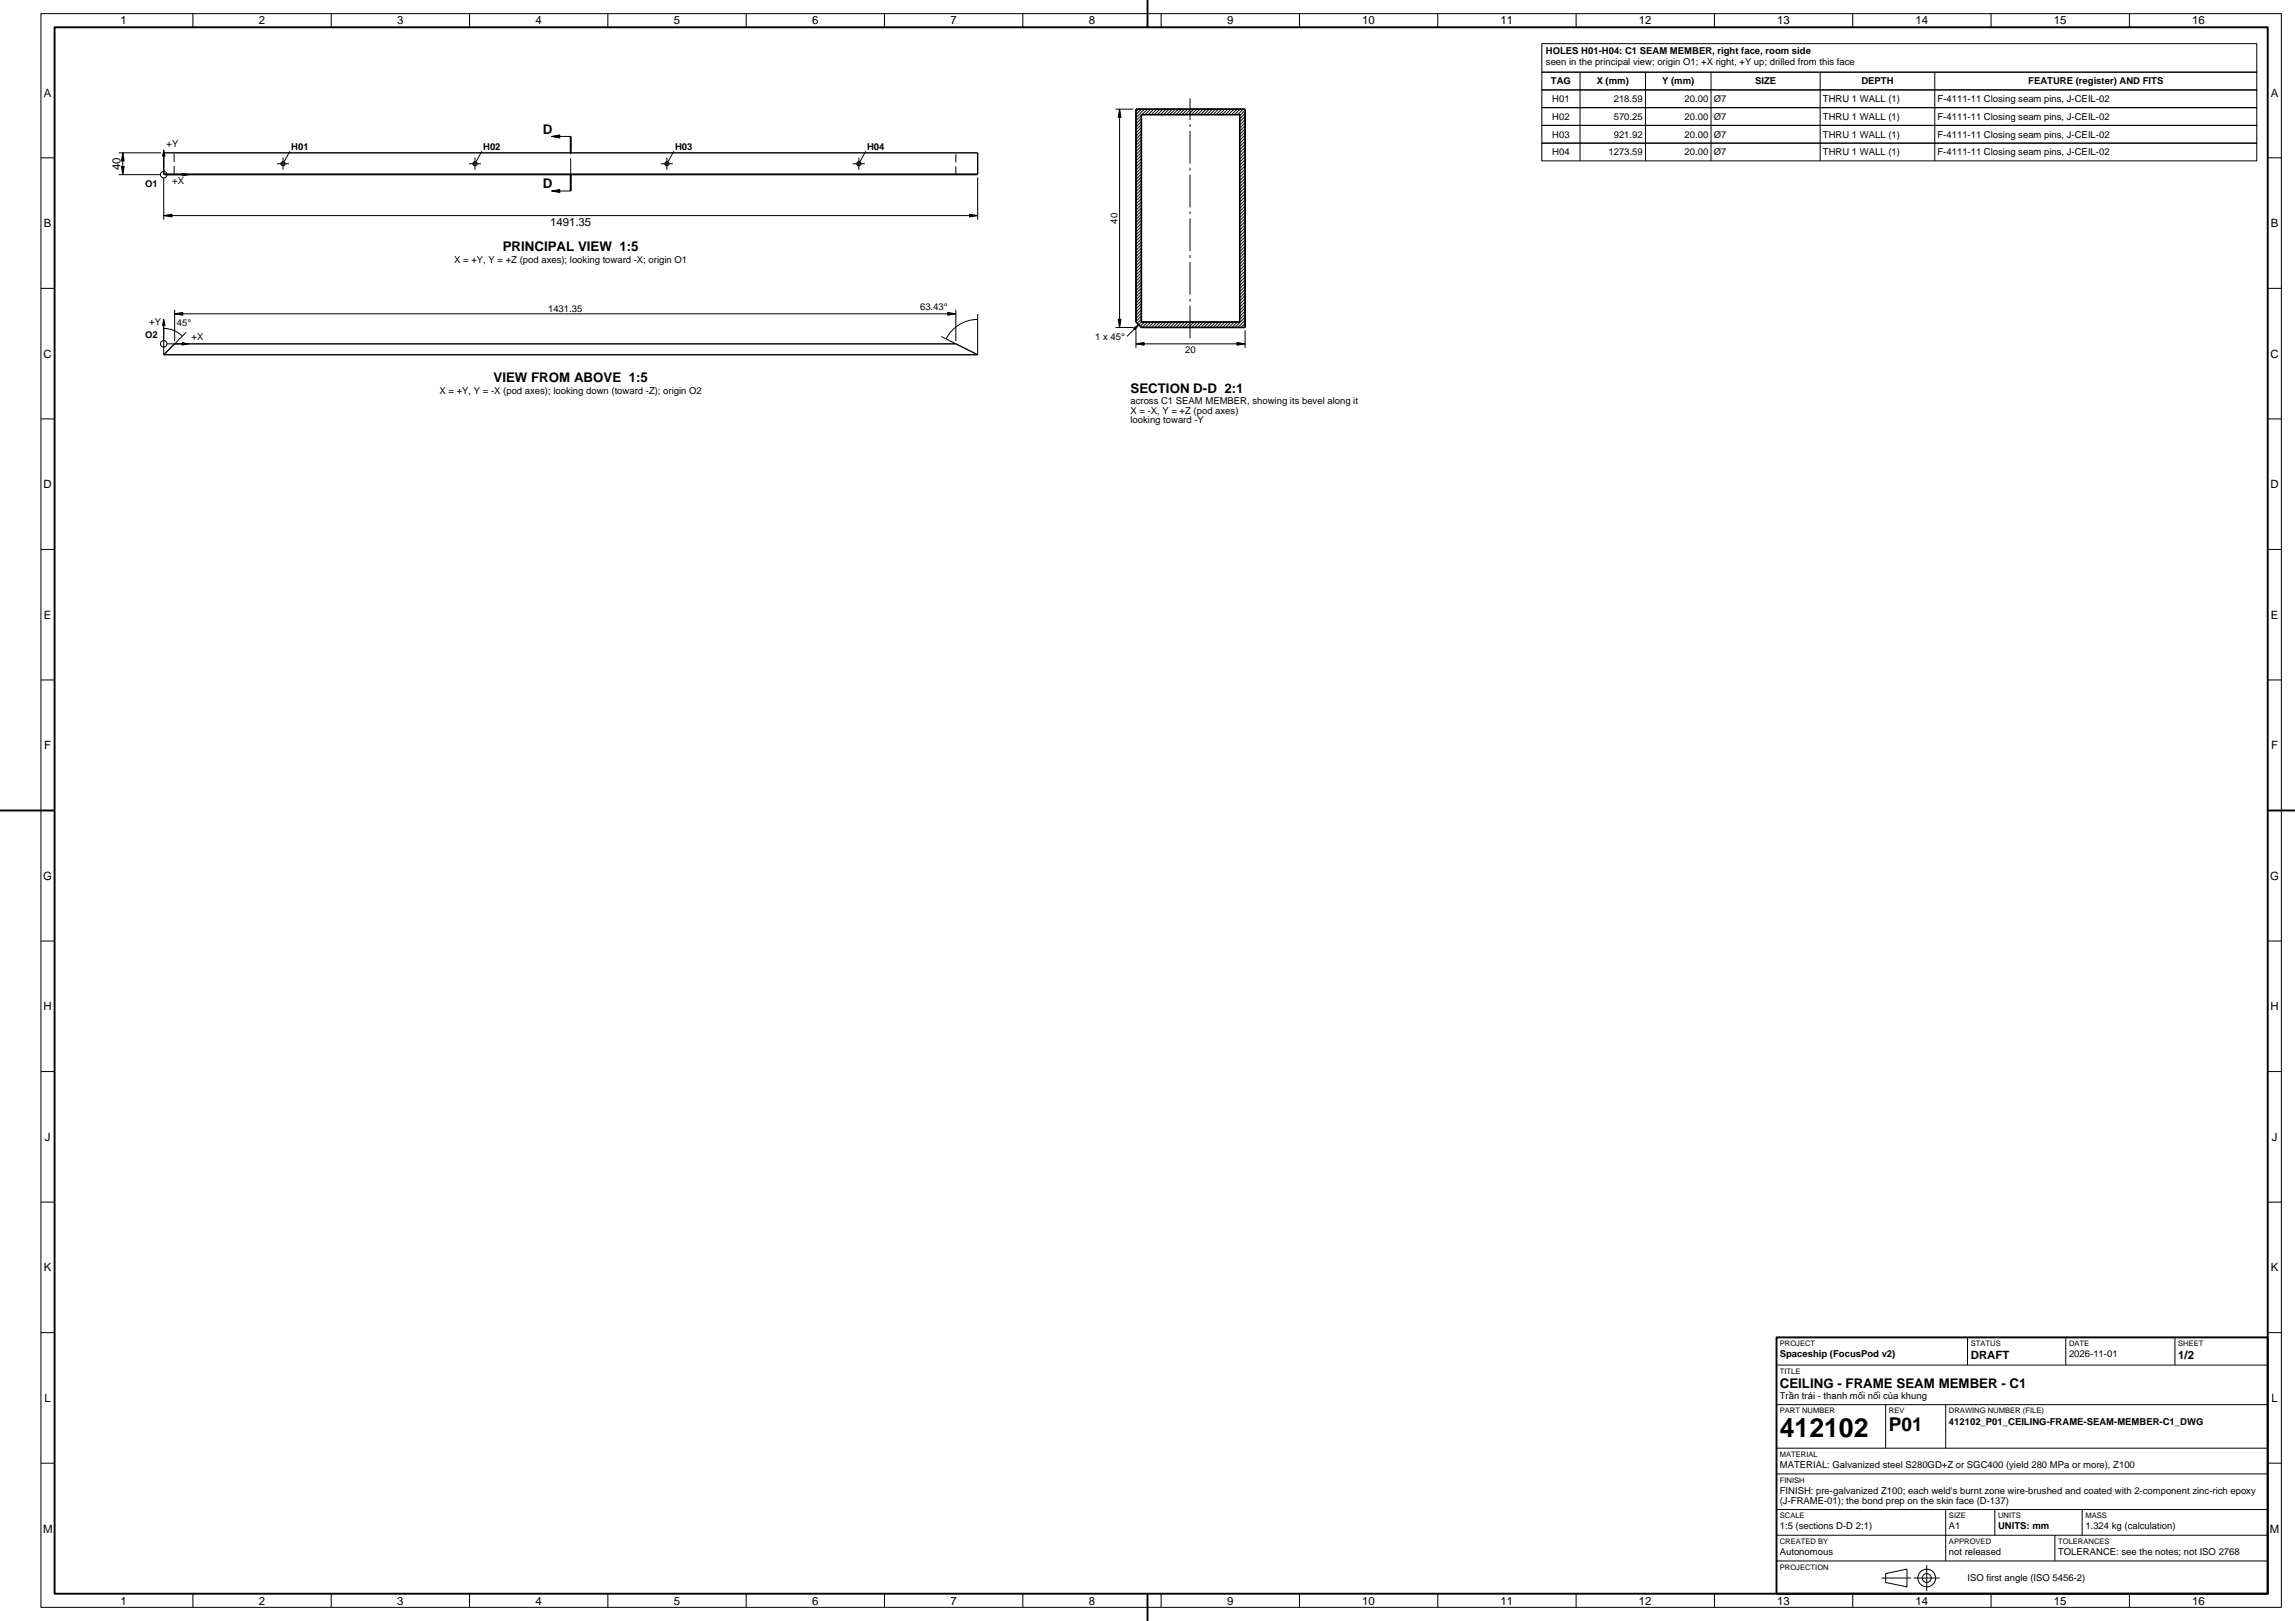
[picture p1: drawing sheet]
<svg xmlns="http://www.w3.org/2000/svg" width="841mm" height="594mm" viewBox="0 0 841 594" stroke-linecap="round" stroke-linejoin="round" font-family="sans-serif">
<defs><g id="words">
<text font-size="9.7" x="652.2" y="526.5">412102</text>
<text font-size="7" x="692.2" y="524.5">P01</text>
<g font-size="4.9">
<text x="198.9" y="49">D</text>
<text x="198.9" y="69">D</text>
<text x="184.2" y="92">PRINCIPAL VIEW 1:5</text>
<text x="180.8" y="140">VIEW FROM ABOVE 1:5</text>
<text x="414.3" y="144">SECTION D-D 2:1</text>
<text x="652.2" y="508.5">CEILING - FRAME SEAM MEMBER - C1</text>
</g>
<g font-size="4.2">
<text x="44.2" y="8.8">1</text>
<text x="94.9" y="8.8">2</text>
<text x="145.6" y="8.8">3</text>
<text x="196.2" y="8.8">4</text>
<text x="246.9" y="8.8">5</text>
<text x="297.6" y="8.8">6</text>
<text x="348.3" y="8.8">7</text>
<text x="399" y="8.8">8</text>
<text x="449.7" y="8.8">9</text>
<text x="499.2" y="8.8">10</text>
<text x="549.9" y="8.8">11</text>
<text x="600.6" y="8.8">12</text>
<text x="651.3" y="8.8">13</text>
<text x="702" y="8.8">14</text>
<text x="752.6" y="8.8">15</text>
<text x="803.3" y="8.8">16</text>
<text x="16.1" y="35.4">A</text>
<text x="832.1" y="35.4">A</text>
<text x="44.2" y="62.3" transform="rotate(-90 44.2 62.3)">40</text>
<text x="16.1" y="83.3">B</text>
<text x="201.6" y="82.8">1491.35</text>
<text x="832.1" y="83.3">B</text>
<text x="16" y="131.1">C</text>
<text x="832" y="131.1">C</text>
<text x="16" y="178.9">D</text>
<text x="832" y="178.9">D</text>
<text x="16.1" y="226.7">E</text>
<text x="832.1" y="226.7">E</text>
<text x="16.2" y="274.6">F</text>
<text x="832.2" y="274.6">F</text>
<text x="15.9" y="322.4">G</text>
<text x="831.9" y="322.4">G</text>
<text x="16" y="370.3">H</text>
<text x="832" y="370.3">H</text>
<text x="16.5" y="418.1">J</text>
<text x="832.5" y="418.1">J</text>
<text x="16.1" y="465.9">K</text>
<text x="832.1" y="465.9">K</text>
<text x="722.2" y="497.9">DRAFT</text>
<text x="798.2" y="497.9">1/2</text>
<text x="16.3" y="513.7">L</text>
<text x="832.3" y="513.7">L</text>
<text x="15.8" y="561.6">M</text>
<text x="831.8" y="561.6">M</text>
<text x="44.2" y="588.2">1</text>
<text x="94.9" y="588.2">2</text>
<text x="145.6" y="588.2">3</text>
<text x="196.2" y="588.2">4</text>
<text x="246.9" y="588.2">5</text>
<text x="297.6" y="588.2">6</text>
<text x="348.3" y="588.2">7</text>
<text x="399" y="588.2">8</text>
<text x="449.7" y="588.2">9</text>
<text x="499.2" y="588.2">10</text>
<text x="549.9" y="588.2">11</text>
<text x="600.6" y="588.2">12</text>
<text x="651.3" y="588.2">13</text>
<text x="702" y="588.2">14</text>
<text x="752.6" y="588.2">15</text>
<text x="803.3" y="588.2">16</text>
</g>
<g font-size="3.5">
<text x="566.5" y="19.7">HOLES H01-H04: C1 SEAM MEMBER, right face, room side</text>
<text x="566.5" y="23.8">seen in the principal view; origin O1; +X right, +Y up; drilled from this face</text>
<text x="568.3" y="31">TAG</text>
<text x="585.1" y="31">X (mm)</text>
<text x="609.1" y="31">Y (mm)</text>
<text x="643.1" y="31">SIZE</text>
<text x="682.1" y="31">DEPTH</text>
<text x="743.2" y="31">FEATURE (register) AND FITS</text>
<text x="568.8" y="37.4">H01</text>
<text x="591.4" y="37.4">218.59</text>
<text x="617.3" y="37.4">20.00</text>
<text x="628" y="37.4">Ø7</text>
<text x="668" y="37.4">THRU 1 WALL (1)</text>
<text x="710" y="37.4">F-4111-11 Closing seam pins, J-CEIL-02</text>
<text x="568.8" y="43.9">H02</text>
<text x="591.4" y="43.9">570.25</text>
<text x="617.3" y="43.9">20.00</text>
<text x="628" y="43.9">Ø7</text>
<text x="668" y="43.9">THRU 1 WALL (1)</text>
<text x="710" y="43.9">F-4111-11 Closing seam pins, J-CEIL-02</text>
<text x="61" y="53.8">+Y</text>
<text x="568.8" y="50.5">H03</text>
<text x="591.4" y="50.5">921.92</text>
<text x="617.3" y="50.5">20.00</text>
<text x="628" y="50.5">Ø7</text>
<text x="668" y="50.5">THRU 1 WALL (1)</text>
<text x="710" y="50.5">F-4111-11 Closing seam pins, J-CEIL-02</text>
<text x="106.7" y="55">H01</text>
<text x="177.1" y="55">H02</text>
<text x="247.4" y="55">H03</text>
<text x="317.7" y="55">H04</text>
<text x="568.8" y="57">H04</text>
<text x="589.4" y="57">1273.59</text>
<text x="617.3" y="57">20.00</text>
<text x="628" y="57">Ø7</text>
<text x="668" y="57">THRU 1 WALL (1)</text>
<text x="710" y="57">F-4111-11 Closing seam pins, J-CEIL-02</text>
<text x="53.2" y="68.7">O1</text>
<text x="63.1" y="67.5">+X</text>
<text x="409.5" y="81.9" transform="rotate(-90 409.5 81.9)">40</text>
<text x="166.5" y="96.2">X = +Y, Y = +Z (pod axes); looking toward -X; origin O1</text>
<text x="337.2" y="113.4">63.43°</text>
<text x="54.6" y="119">+Y</text>
<text x="64.8" y="119.6">45°</text>
<text x="200.8" y="114.2">1431.35</text>
<text x="53.2" y="123.8">O2</text>
<text x="70.2" y="124.5">+X</text>
<text x="401.3" y="124.5">1 x 45°</text>
<text x="434.3" y="129.3">20</text>
<text x="161.1" y="144.2">X = +Y, Y = -X (pod axes); looking down (toward -Z); origin O2</text>
<text x="414.3" y="148.2">across C1 SEAM MEMBER, showing its bevel along it</text>
<text x="414.3" y="151.6">X = -X, Y = +Z (pod axes)</text>
<text x="414.3" y="155">looking toward -Y</text>
<text x="652.2" y="497.4">Spaceship (FocusPod v2)</text>
<text x="758.2" y="497.4">2026-11-01</text>
<text x="652.2" y="512.6">Trần trái - thanh mối nối của khung</text>
<text x="714.2" y="522">412102_P01_CEILING-FRAME-SEAM-MEMBER-C1_DWG</text>
<text x="652.2" y="538">MATERIAL: Galvanized steel S280GD+Z or SGC400 (yield 280 MPa or more), Z100</text>
<text x="652.2" y="547.4">FINISH: pre-galvanized Z100; each weld's burnt zone wire-brushed and coated with 2-component zinc-rich epoxy</text>
<text x="652.2" y="551">(J-FRAME-01); the bond prep on the skin face (D-137)</text>
<text x="652.2" y="560.4">1:5 (sections D-D 2:1)</text>
<text x="714.2" y="560.4">A1</text>
<text x="732.2" y="560.4">UNITS: mm</text>
<text x="764.2" y="560.4">1.324 kg (calculation)</text>
<text x="652.2" y="569.9">Autonomous</text>
<text x="714.2" y="569.9">not released</text>
<text x="754.2" y="569.9">TOLERANCE: see the notes; not ISO 2768</text>
<text x="721" y="579.2">ISO first angle (ISO 5456-2)</text>
</g>
<g font-size="2.8">
<text x="652.2" y="493.3">PROJECT</text>
<text x="722.2" y="493.3">STATUS</text>
<text x="758.2" y="493.3">DATE</text>
<text x="798.2" y="493.3">SHEET</text>
<text x="652.2" y="503.4">TITLE</text>
<text x="652.2" y="517.9">PART NUMBER</text>
<text x="692.2" y="517.9">REV</text>
<text x="714.2" y="517.9">DRAWING NUMBER (FILE)</text>
<text x="652.2" y="533.9">MATERIAL</text>
<text x="652.2" y="543.3">FINISH</text>
<text x="652.2" y="556.3">SCALE</text>
<text x="714.2" y="556.3">SIZE</text>
<text x="732.2" y="556.3">UNITS</text>
<text x="764.2" y="556.3">MASS</text>
<text x="652.2" y="565.8">CREATED BY</text>
<text x="714.2" y="565.8">APPROVED</text>
<text x="754.2" y="565.8">TOLERANCES</text>
<text x="652.2" y="575.2">PROJECTION</text>
</g>
</g></defs>
<g fill="none" stroke="#000" stroke-width=".5">
<path d="M416.3 40h40v80h-38l-2-2zM418.3 42h36v76h-36zM60 63.8l.2 .2h297.7l.4-.2M60 63.8h298.3M60 63.8v-7.8h298.3v7.8M64 126h286.3l8 4h-298.3z"/>
<circle cx="103.7" cy="60" r=".7"/>
<circle cx="174.1" cy="60" r=".7"/>
<circle cx="244.4" cy="60" r=".7"/>
<circle cx="314.7" cy="60" r=".7"/>
</g>
<path d="M63.8 63.8v-7.6M350.3 64v-8" fill="none" stroke="#000" stroke-width=".37" stroke-dasharray="3 1.5" stroke-linecap="butt"/>
<g fill="none" stroke="#000" stroke-width=".37">
<path d="M15 5h821v584h-821zM70.7 5v5M121.4 5v5M172.1 5v5M222.7 5v5M273.4 5v5M324.1 5v5M374.8 5v5M425.5 5v5M476.2 5v5M526.9 5v5M565 16h262v10.4h-262z"/>
<path d="M577.6 5v5M628.2 5v5M678.9 5v5M729.6 5v5M780.3 5v5M565 26.5h262v6.5h-262zM565 33h262v6.5h-262zM565 39.5h262v6.4h-262zM579 26.4v32.5M603 26.4v32.5M627 26.4v32.5M667 26.4v32.5"/>
<path d="M709 26.4v32.5M15 57.8h5M43.5 56h15.5M45 56v8M60 55v7.8M101.5 60h4.4M103.7 57.8v4.4M106.2 55.4l-2.1 4M171.9 60h4.4M174.1 57.8v4.4M176.6 55.4l-2.2 4M202.1 50h7"/>
<path d="M242.2 60h4.4M244.4 57.8v4.4M246.9 55.4l-2.2 4M312.5 60h4.4M314.7 57.8v4.4M317.2 55.4l-2.1 4M408.8 40h6.5M410.3 40v80M417.1 40l-.8 .8M418.2 40l-1.9 2M418.3 59.2l-2 2M418.3 58.1l-2 2"/>
<path d="M418.3 56.9l-2 2M418.3 55.8l-2 2M418.3 54.7l-2 2M418.3 53.5l-2 2M418.3 52.4l-2 2M418.3 51.3l-2 2M418.3 50.1l-2 2M418.3 49l-2 2M418.3 47.9l-2 2M418.3 46.8l-2 2M418.3 45.6l-2 2M418.3 44.5l-2 2"/>
<path d="M418.3 43.4l-2 2M418.3 42.2l-2 2M419.4 40l-3.1 3.1M420.5 40l-2 2M421.6 40l-2 2M422.8 40l-2 2M423.9 40l-2 2M425 40l-2 2M426.2 40l-2 2M427.3 40l-2 2M428.4 40l-2 2M429.5 40l-2 2"/>
<path d="M430.7 40l-2 2M431.8 40l-2 2M432.9 40l-2 2M434.1 40l-2 2M435.2 40l-2 2M436.3 40l-2 2M437.5 40l-2 2M438.6 40l-2 2M439.7 40l-2 2M440.9 40l-2 2M442 40l-2 2M443.1 40l-2 2"/>
<path d="M444.3 40l-2 2M445.4 40l-2 2M446.5 40l-2 2M447.7 40l-2 2M448.8 40l-2 2M449.9 40l-2 2M451 40l-2 2M452.2 40l-2 2M453.3 40l-2 2M454.4 40l-2 2M455.6 40l-2 2M456.3 59.7l-2 2"/>
<path d="M456.3 58.5l-2 2M456.3 57.4l-2 2M456.3 56.3l-2 2M456.3 55.1l-2 2M456.3 54l-2 2M456.3 52.9l-2 2M456.3 51.7l-2 2M456.3 50.6l-2 2M456.3 49.5l-2 2M456.3 48.4l-2 2M456.3 47.2l-2 2M456.3 46.1l-2 2"/>
<path d="M456.3 45l-2 2M456.3 43.8l-2 2M456.3 42.7l-2 2M456.3 41.6l-2 2M456.3 40.4l-2 2M565 45.9h262v6.5h-262zM565 52.4h262v6.5h-262zM831 57.8h5M43.5 64h15.5M60 65v15.5M60 79h298.3M61.2 64h7.8"/>
<path d="M202.1 70h7M358.3 65v15.5M418.3 79.6l-2 2M418.3 78.4l-2 2M418.3 77.3l-2 2M418.3 76.2l-2 2M418.3 75l-2 2M418.3 73.9l-2 2M418.3 72.8l-2 2M418.3 71.6l-2 2M418.3 70.5l-2 2M418.3 69.4l-2 2"/>
<path d="M418.3 68.2l-2 2M418.3 67.1l-2 2M418.3 66l-2 2M418.3 64.9l-2 2M418.3 63.7l-2 2M418.3 62.6l-2 2M418.3 61.5l-2 2M418.3 60.3l-2 2M456.3 78.9l-2 2M456.3 77.8l-2 2M456.3 76.6l-2 2M456.3 75.5l-2 2"/>
<path d="M456.3 74.4l-2 2M456.3 73.2l-2 2M456.3 72.1l-2 2M456.3 71l-2 2M456.3 69.8l-2 2M456.3 68.7l-2 2M456.3 67.6l-2 2M456.3 66.5l-2 2M456.3 65.3l-2 2M456.3 64.2l-2 2M456.3 63.1l-2 2M456.3 61.9l-2 2"/>
<path d="M456.3 60.8l-2 2M418.3 99.9l-2 2M418.3 98.8l-2 2M418.3 97.7l-2 2M418.3 96.5l-2 2M418.3 95.4l-2 2M418.3 94.3l-2 2M418.3 93.1l-2 2M418.3 92l-2 2M418.3 90.9l-2 2M418.3 89.7l-2 2M418.3 88.6l-2 2"/>
<path d="M418.3 87.5l-2 2M418.3 86.4l-2 2M418.3 85.2l-2 2M418.3 84.1l-2 2M418.3 83l-2 2M418.3 81.8l-2 2M418.3 80.7l-2 2M456.3 99.3l-2 2M456.3 98.1l-2 2M456.3 97l-2 2M456.3 95.9l-2 2M456.3 94.7l-2 2"/>
<path d="M456.3 93.6l-2 2M456.3 92.5l-2 2M456.3 91.3l-2 2M456.3 90.2l-2 2M456.3 89.1l-2 2M456.3 87.9l-2 2M456.3 86.8l-2 2M456.3 85.7l-2 2M456.3 84.6l-2 2M456.3 83.4l-2 2M456.3 82.3l-2 2M456.3 81.2l-2 2"/>
<path d="M456.3 80l-2 2M15 105.7h5M60 117v13M64 113.5v11.5M64 115h286.3M350.3 113.5v11.5M358.3 117.1a12.9 12.9 0 0 0-11.6 7.1M358.3 115.1v14.9M408.8 120h6.5M418.3 116.9l-1.6 1.5M418.3 115.8l-2 2M418.3 114.6l-2 2"/>
<path d="M418.3 113.5l-2 2M418.3 112.4l-2 2M418.3 111.2l-2 2M418.3 110.1l-2 2M418.3 109l-2 2M418.3 107.8l-2 2M418.3 106.7l-2 2M418.3 105.6l-2 2M418.3 104.5l-2 2M418.3 103.3l-2 2M418.3 102.2l-2 2M418.3 101.1l-2 2"/>
<path d="M418.3 118l-5.3 5.2M419.4 118l-1.5 1.6M420.6 118l-2 2M421.7 118l-2 2M422.8 118l-2 2M424 118l-2 2M425.1 118l-2 2M426.2 118l-2 2M427.4 118l-2 2M428.5 118l-2 2M429.6 118l-2 2M430.7 118l-2 2"/>
<path d="M431.9 118l-2 2M433 118l-2 2M434.1 118l-2 2M435.3 118l-2 2M436.4 118l-2 2M437.5 118l-2 2M438.7 118l-2 2M439.8 118l-2 2M440.9 118l-2 2M442.1 118l-2 2M443.2 118l-2 2M444.3 118l-2 2"/>
<path d="M445.5 118l-2 2M446.6 118l-2 2M447.7 118l-2 2M448.8 118l-2 2M450 118l-2 2M451.1 118l-2 2M452.2 118l-2 2M453.4 118l-2 2M456.3 119.6l-.4 .4M456.3 118.5l-1.5 1.5M456.3 117.4l-2.7 2.6M456.3 116.2l-3.8 3.8"/>
<path d="M456.3 115.1l-2 2M456.3 114l-2 2M456.3 112.8l-2 2M456.3 111.7l-2 2M456.3 110.6l-2 2M456.3 109.4l-2 2M456.3 108.3l-2 2M456.3 107.2l-2 2M456.3 106.1l-2 2M456.3 104.9l-2 2M456.3 103.8l-2 2M456.3 102.7l-2 2"/>
<path d="M456.3 101.5l-2 2M456.3 100.4l-2 2M831 105.7h5M60 120.3a9.7 9.7 0 0 1 6.8 2.9M61.2 126h7.8M68.2 121.8l-4.2 4.2M344.9 123.3l5.4 2.7M416.3 121v6.5M416.3 126h40M456.3 121v6.5M15 153.5h5M831 153.5h5"/>
<path d="M15 201.3h5M831 201.3h5M15 249.2h5M831 249.2h5M15 297h5M831 297h5M15 344.8h5M831 344.8h5M15 392.7h5M831 392.7h5M15 440.5h5M831 440.5h5"/>
<path d="M15 488.3h5M721 490.1v10.1M757 490.1v10.1M797 490.1v10.1M831 488.3h5M651 500.2h180M651 514.7h180M691 514.7v16M713 514.7v16M15 536.2h5M651 530.7h180M831 536.2h5"/>
<path d="M651 540.1h180M651 553.2h180M713 553.2v18.8M731 553.2v9.4M763 553.2v9.4M651 562.6h180M651 572h180M691 576.6l7.8-1.6v6.5l-7.8-1.6zM753 562.6v9.4M70.7 584v5M121.4 584v5M172.1 584v5"/>
<path d="M222.7 584v5M273.4 584v5M324.1 584v5M374.8 584v5M425.5 584v5M476.2 584v5M526.9 584v5M577.6 584v5M628.2 584v5M678.9 584v5M729.6 584v5M780.3 584v5"/>
<circle cx="60" cy="64" r="1.2"/>
<circle cx="60" cy="126" r="1.2"/>
<circle cx="706" cy="578.2" r="3.3"/>
<circle cx="706" cy="578.2" r="1.63"/>
</g>
<path d="M209.1 70v-20M436.1 124v-88M689.5 578.3h10.8M701.3 578.3h9.5M706.1 583v-9.5" fill="none" stroke="#000" stroke-width=".37" stroke-dasharray="12 1.5 1 1.5" stroke-linecap="butt"/>
<path d="M20 10h811v574h-811zM420.5 0v10M209.1 50v6M209.1 64v6M0 297h20M831 297h10M651 490.1h180v93.9h-180zM420.5 584v10" fill="none" stroke="#000" stroke-width=".7" stroke-linecap="butt"/>
<g fill="#000" stroke="#000" stroke-width=".37">
<path d="M45 56l.5 3h-1zM60 55l.4 2.2h-.9zM202.1 50l3-.6v1.2zM410.3 40l.5 3h-1zM44.5 61h1l-.5 3zM60 79l3-.5v1zM66.8 63.5l2.2 .5-2.2 .4zM202.1 70l3-.6v1.2zM355.3 78.5l3 .5-3 .5zM60 117l.4 2.2h-.9zM64 115l3-.5v1zM347.3 114.5l3 .5-3 .5z"/>
<path d="M409.8 117h1l-.5 3zM415.4 120.2l1.9-1.2-1.3 1.9zM66.8 125.6l2.2 .4-2.2 .4zM416.3 126l3-.5v1zM453.3 125.5l3 .5-3 .5z"/>
</g>
<use href="#words"/>
</svg>
